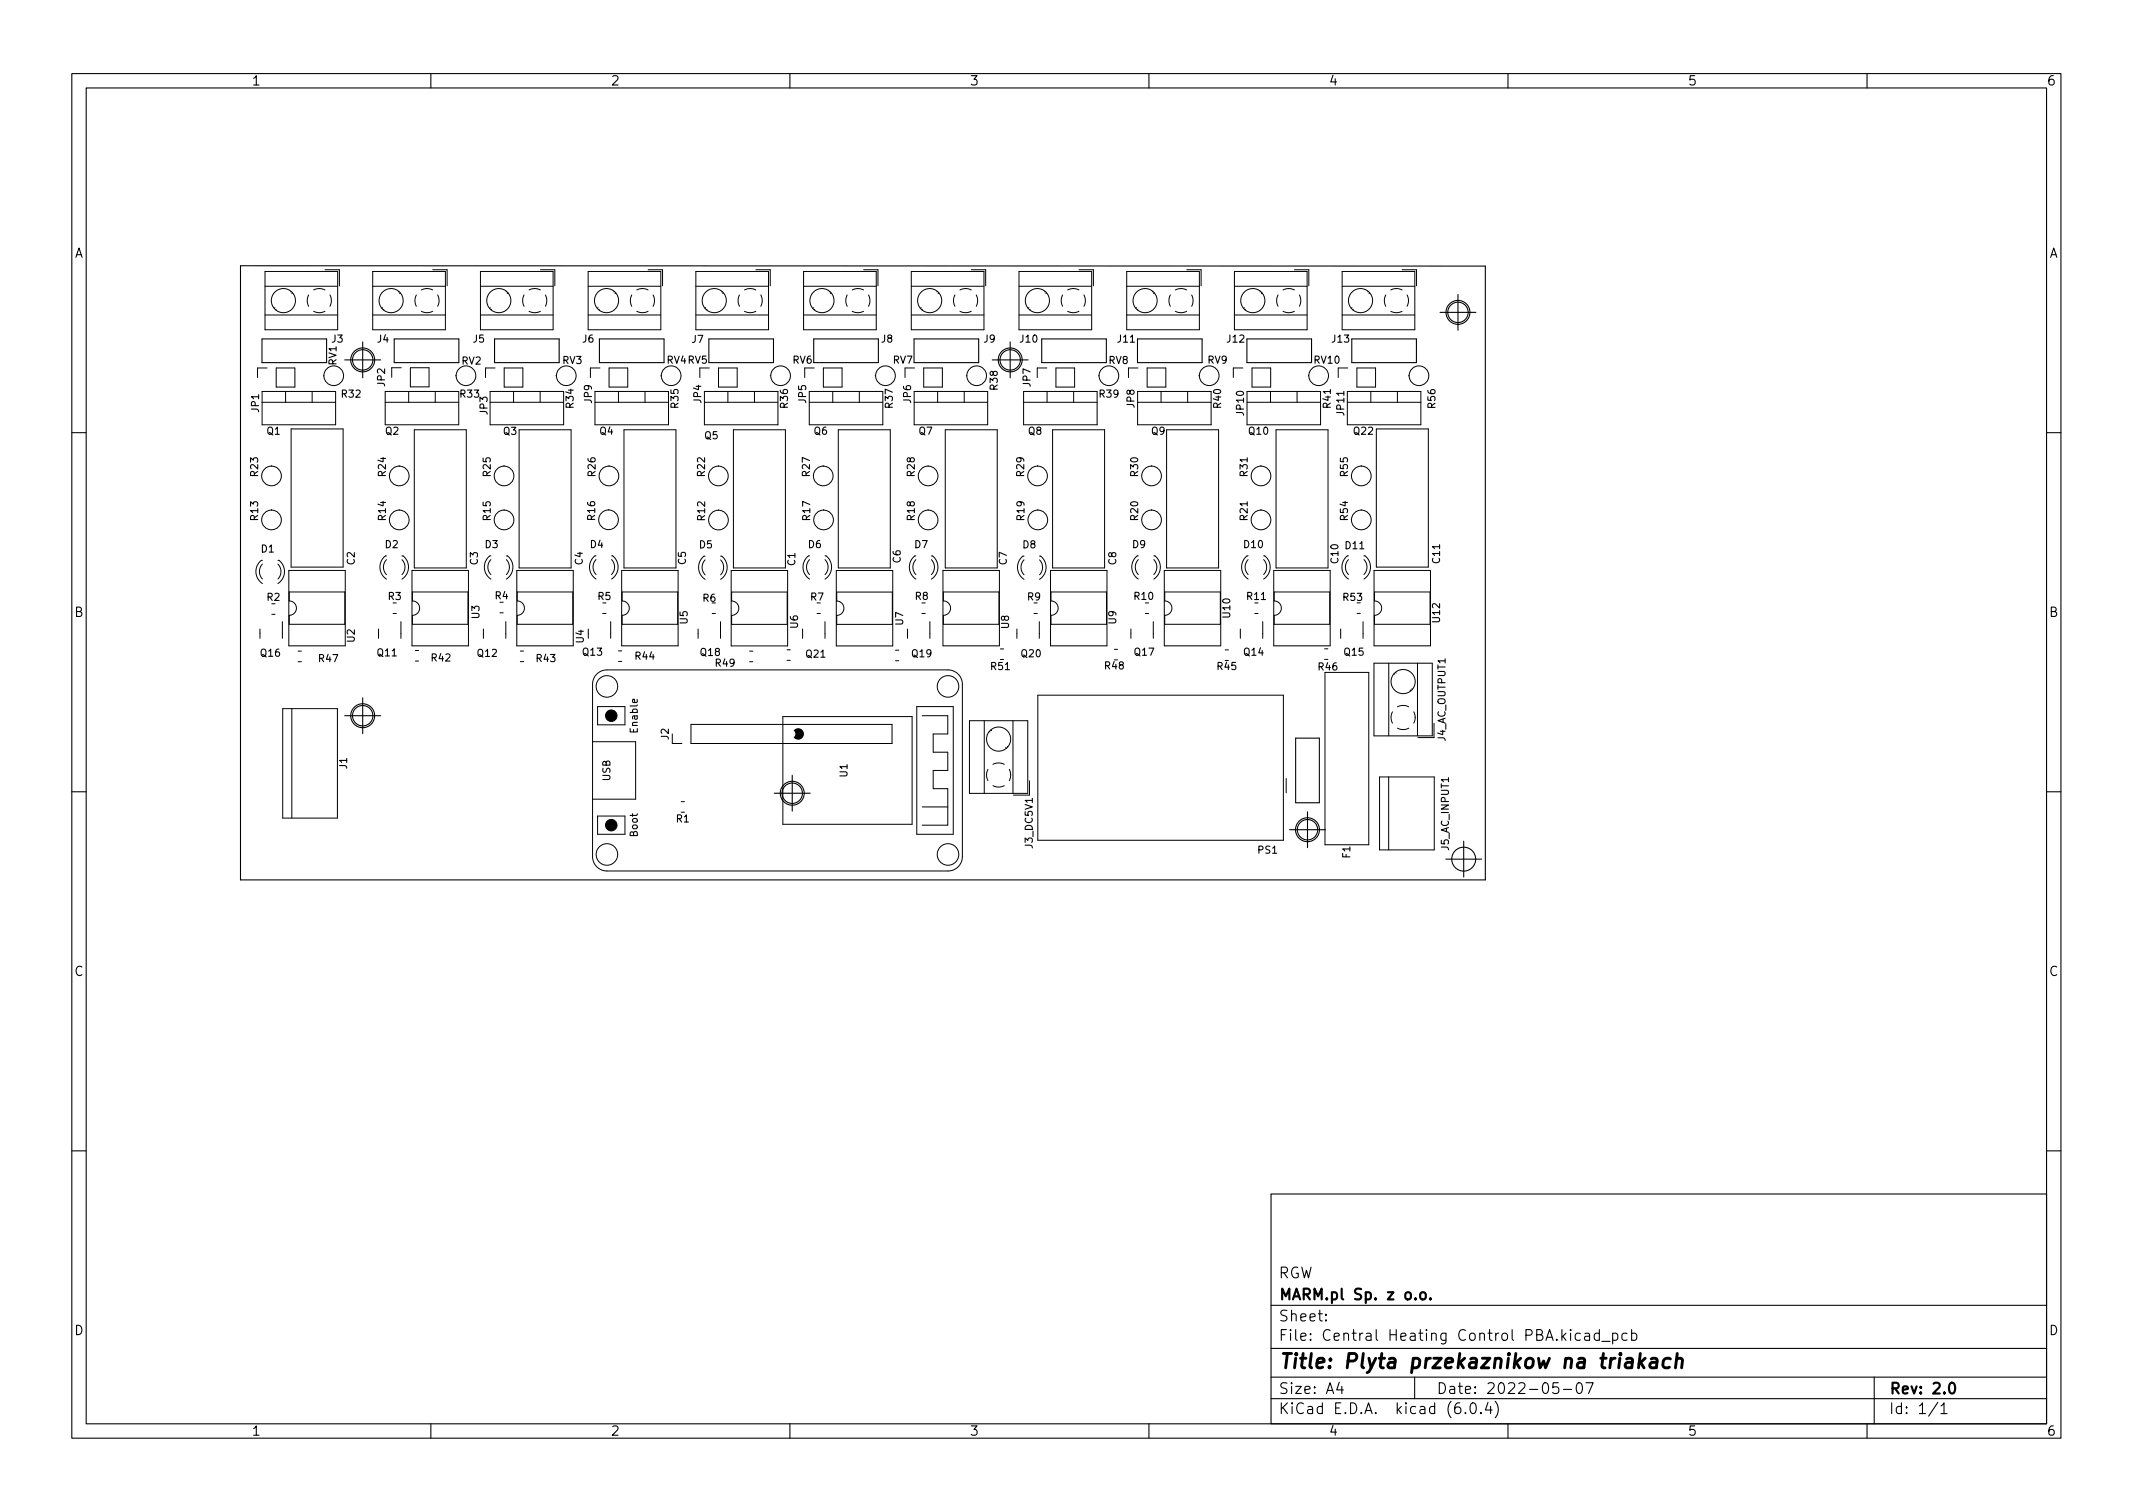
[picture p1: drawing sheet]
<svg xmlns="http://www.w3.org/2000/svg" width="297mm" height="210mm" viewBox="0 0 297 210" stroke-linecap="round" stroke-linejoin="round" font-family="sans-serif">
<defs><g id="words">
<text font-size="2.8" x="178" y="190.6">Title: Plyta przekaznikow na triakach</text>
<g font-size="2.1">
<text x="178" y="178">RGW</text>
<text x="178" y="184">Sheet:</text>
<text x="178" y="181">MARM.pl Sp. z o.o.</text>
<text x="178" y="186.7">File: Central Heating Control PBA.kicad_pcb</text>
<text x="178" y="196.9">KiCad E.D.A. kicad (6.0.4)</text>
<text x="178" y="194.1">Size: A4</text>
<text x="200" y="194.1">Date: 2022-05-07</text>
<text x="263" y="194.1">Rev: 2.0</text>
<text x="263" y="196.9">Id: 1/1</text>
</g>
<g font-size="1.8">
<text x="35" y="11.9">1</text>
<text x="85" y="11.9">2</text>
<text x="135" y="11.9">3</text>
<text x="185" y="11.9">4</text>
<text x="235" y="11.9">5</text>
<text x="285" y="11.9">6</text>
<text x="10.3" y="35.9">A</text>
<text x="285.3" y="35.9">A</text>
<text x="10.3" y="85.9">B</text>
<text x="285.3" y="85.9">B</text>
<text x="10.3" y="135.9">C</text>
<text x="285.3" y="135.9">C</text>
<text x="10.3" y="185.9">D</text>
<text x="285.3" y="185.9">D</text>
<text x="35" y="199.9">1</text>
<text x="85" y="199.9">2</text>
<text x="135" y="199.9">3</text>
<text x="185" y="199.9">4</text>
<text x="235" y="199.9">5</text>
<text x="285" y="199.9">6</text>
</g>
<g font-size="1.4">
<text x="46.2" y="47.7">J3</text>
<text x="52.6" y="47.7">J4</text>
<text x="65.9" y="47.7">J5</text>
<text x="81.1" y="47.7">J6</text>
<text x="96.4" y="47.7">J7</text>
<text x="122.8" y="47.7">J8</text>
<text x="137" y="47.7">J9</text>
<text x="142.1" y="47.7">J10</text>
<text x="155.7" y="47.7">J11</text>
<text x="170.9" y="47.7">J12</text>
<text x="185.5" y="47.7">J13</text>
<text x="46.9" y="50.8" transform="rotate(-90 46.9 50.8)">RV1</text>
<text x="53.6" y="53.8" transform="rotate(-90 53.6 53.8)">JP2</text>
<text x="64.3" y="50.8">RV2</text>
<text x="78.3" y="50.7">RV3</text>
<text x="92.9" y="50.6">RV4RV5</text>
<text x="110.4" y="50.6">RV6</text>
<text x="124.4" y="50.6">RV7</text>
<text x="143.5" y="53.8" transform="rotate(-90 143.5 53.8)">JP7</text>
<text x="154.4" y="50.7">RV8</text>
<text x="168.2" y="50.6">RV9</text>
<text x="183" y="50.6">RV10</text>
<text x="36.1" y="57.4" transform="rotate(-90 36.1 57.4)">JP1</text>
<text x="47.6" y="55.4">R32</text>
<text x="64.1" y="55.4">R33</text>
<text x="67.9" y="57.7" transform="rotate(-90 67.9 57.7)">JP3</text>
<text x="79.9" y="56.8" transform="rotate(-90 79.9 56.8)">R34</text>
<text x="82.4" y="56.1" transform="rotate(-90 82.4 56.1)">JP9</text>
<text x="94.5" y="56.8" transform="rotate(-90 94.5 56.8)">R35</text>
<text x="97.7" y="56.1" transform="rotate(-90 97.7 56.1)">JP4</text>
<text x="109.7" y="56.8" transform="rotate(-90 109.7 56.8)">R36</text>
<text x="112.3" y="56.1" transform="rotate(-90 112.3 56.1)">JP5</text>
<text x="124.3" y="56.8" transform="rotate(-90 124.3 56.8)">R37</text>
<text x="126.9" y="56.1" transform="rotate(-90 126.9 56.1)">JP6</text>
<text x="138.9" y="54.2" transform="rotate(-90 138.9 54.2)">R38</text>
<text x="153.1" y="55.4">R39</text>
<text x="158" y="56.7" transform="rotate(-90 158 56.7)">JP8</text>
<text x="170" y="56.8" transform="rotate(-90 170 56.8)">R40</text>
<text x="173.2" y="57.8" transform="rotate(-90 173.2 57.8)">JP10</text>
<text x="185.3" y="56.8" transform="rotate(-90 185.3 56.8)">R41</text>
<text x="187.2" y="57.8" transform="rotate(-90 187.2 57.8)">JP11</text>
<text x="199.9" y="56.8" transform="rotate(-90 199.9 56.8)">R56</text>
<text x="37.2" y="60.5">Q1</text>
<text x="53.7" y="60.5">Q2</text>
<text x="70.1" y="60.5">Q3</text>
<text x="83.5" y="60.5">Q4</text>
<text x="98.1" y="61.2">Q5</text>
<text x="113.4" y="60.5">Q6</text>
<text x="128" y="60.5">Q7</text>
<text x="143.2" y="60.5">Q8</text>
<text x="160.4" y="60.5">Q9</text>
<text x="173.9" y="60.5">Q10</text>
<text x="188.5" y="60.5">Q22</text>
<text x="35.9" y="66.3" transform="rotate(-90 35.9 66.3)">R23</text>
<text x="53.7" y="66.3" transform="rotate(-90 53.7 66.3)">R24</text>
<text x="68.3" y="66.3" transform="rotate(-90 68.3 66.3)">R25</text>
<text x="82.9" y="66.3" transform="rotate(-90 82.9 66.3)">R26</text>
<text x="98.2" y="66.3" transform="rotate(-90 98.2 66.3)">R22</text>
<text x="112.8" y="66.3" transform="rotate(-90 112.8 66.3)">R27</text>
<text x="127.4" y="66.3" transform="rotate(-90 127.4 66.3)">R28</text>
<text x="142.6" y="66.3" transform="rotate(-90 142.6 66.3)">R29</text>
<text x="158.5" y="66.3" transform="rotate(-90 158.5 66.3)">R30</text>
<text x="173.7" y="66.3" transform="rotate(-90 173.7 66.3)">R31</text>
<text x="187.7" y="66.3" transform="rotate(-90 187.7 66.3)">R55</text>
<text x="35.9" y="72.4" transform="rotate(-90 35.9 72.4)">R13</text>
<text x="36.4" y="76.9">D1</text>
<text x="53.7" y="76.3">D2</text>
<text x="53.7" y="72.4" transform="rotate(-90 53.7 72.4)">R14</text>
<text x="67.6" y="76.3">D3</text>
<text x="68.3" y="72.4" transform="rotate(-90 68.3 72.4)">R15</text>
<text x="82.2" y="76.3">D4</text>
<text x="82.9" y="72.4" transform="rotate(-90 82.9 72.4)">R16</text>
<text x="97.4" y="76.3">D5</text>
<text x="98.2" y="72.4" transform="rotate(-90 98.2 72.4)">R12</text>
<text x="112.6" y="76.3">D6</text>
<text x="112.8" y="72.4" transform="rotate(-90 112.8 72.4)">R17</text>
<text x="127.4" y="72.4" transform="rotate(-90 127.4 72.4)">R18</text>
<text x="127.4" y="76.3">D7</text>
<text x="142.5" y="76.3">D8</text>
<text x="142.7" y="72.4" transform="rotate(-90 142.7 72.4)">R19</text>
<text x="157.7" y="76.3">D9</text>
<text x="158.5" y="72.4" transform="rotate(-90 158.5 72.4)">R20</text>
<text x="173.3" y="76.3">D10</text>
<text x="173.7" y="72.4" transform="rotate(-90 173.7 72.4)">R21</text>
<text x="187.4" y="76.5">D11</text>
<text x="187.7" y="72.4" transform="rotate(-90 187.7 72.4)">R54</text>
<text x="37.2" y="83.7">R2</text>
<text x="49.4" y="78.6" transform="rotate(-90 49.4 78.6)">C2</text>
<text x="54.1" y="83.5">R3</text>
<text x="66.5" y="78.6" transform="rotate(-90 66.5 78.6)">C3</text>
<text x="69" y="83.4">R4</text>
<text x="81.1" y="78.6" transform="rotate(-90 81.1 78.6)">C4</text>
<text x="83.3" y="83.5">R5</text>
<text x="95.5" y="78.6" transform="rotate(-90 95.5 78.6)">C5</text>
<text x="97.9" y="83.8">R6</text>
<text x="110.7" y="78.7" transform="rotate(-90 110.7 78.7)">C1</text>
<text x="112.9" y="83.6">R7</text>
<text x="125.4" y="78.4" transform="rotate(-90 125.4 78.4)">C6</text>
<text x="127.5" y="83.5">R8</text>
<text x="140.2" y="78.6" transform="rotate(-90 140.2 78.6)">C7</text>
<text x="143.1" y="83.6">R9</text>
<text x="155.4" y="78.6" transform="rotate(-90 155.4 78.6)">C8</text>
<text x="158" y="83.5">R10</text>
<text x="173.7" y="83.5">R11</text>
<text x="186.4" y="78.4" transform="rotate(-90 186.4 78.4)">C10</text>
<text x="187.1" y="83.7">R53</text>
<text x="200.5" y="78.4" transform="rotate(-90 200.5 78.4)">C11</text>
<text x="49.4" y="89.4" transform="rotate(-90 49.4 89.4)">U2</text>
<text x="66.8" y="86.1" transform="rotate(-90 66.8 86.1)">U3</text>
<text x="81.3" y="89.5" transform="rotate(-90 81.3 89.5)">U4</text>
<text x="95.8" y="86.9" transform="rotate(-90 95.8 86.9)">U5</text>
<text x="111.1" y="87.5" transform="rotate(-90 111.1 87.5)">U6</text>
<text x="125.8" y="87" transform="rotate(-90 125.8 87)">U7</text>
<text x="140.5" y="87.5" transform="rotate(-90 140.5 87.5)">U8</text>
<text x="155.4" y="86.9" transform="rotate(-90 155.4 86.9)">U9</text>
<text x="171.3" y="86" transform="rotate(-90 171.3 86)">U10</text>
<text x="200.5" y="86.6" transform="rotate(-90 200.5 86.6)">U12</text>
<text x="36.3" y="91.4">Q16</text>
<text x="44.4" y="92.2">R47</text>
<text x="52.6" y="91.4">Q11</text>
<text x="60.1" y="92.1">R42</text>
<text x="66.5" y="91.5">Q12</text>
<text x="74.7" y="92.2">R43</text>
<text x="81.2" y="91.3">Q13</text>
<text x="88.5" y="91.8">R44</text>
<text x="97.6" y="91.3">Q18</text>
<text x="99.7" y="92.8">R49</text>
<text x="112.3" y="91.6">Q21</text>
<text x="127" y="91.5">Q19</text>
<text x="138" y="93.3">R51</text>
<text x="142.3" y="91.5">Q20</text>
<text x="153.9" y="93.2">R48</text>
<text x="158" y="91.3">Q17</text>
<text x="169.6" y="93.3">R45</text>
<text x="173.3" y="91.3">Q14</text>
<text x="183.6" y="93.3">R46</text>
<text x="187.2" y="91.3">Q15</text>
<text x="88.8" y="101.9" transform="rotate(-90 88.8 101.9)">Enable</text>
<text x="48.3" y="107" transform="rotate(-90 48.3 107)">J1</text>
<text x="93.1" y="103" transform="rotate(-90 93.1 103)">J2</text>
<text x="201.3" y="103.2" transform="rotate(-90 201.3 103.2)">J4_AC_OUTPUT1</text>
<text x="85" y="108.7" transform="rotate(-90 85 108.7)">USB</text>
<text x="118" y="108.2" transform="rotate(-90 118 108.2)">U1</text>
<text x="88.8" y="116.5" transform="rotate(-90 88.8 116.5)">Boot</text>
<text x="94.2" y="114.5">R1</text>
<text x="143.8" y="118" transform="rotate(-90 143.8 118)">J3_DC5V1</text>
<text x="175.2" y="118.9">PS1</text>
<text x="188" y="119.5" transform="rotate(-90 188 119.5)">F1</text>
<text x="201.8" y="118.3" transform="rotate(-90 201.8 118.3)">J5_AC_INPUT1</text>
</g>
</g></defs>
<g fill="none" stroke="#000" stroke-width=".15">
<path d="M10 10.2h277v190.1h-277zM12 12.2h273v186.1h-273zM60 10.2v2M110 10.2v2M160 10.2v2M210 10.2v2M260 10.2v2M33.5 37l173.3 .1v85.4h-173.3zM36.5 47.2h9v3.3h-9zM48 50.1h5M50.5 47.6v5M54.9 47.2h9v3.3h-9z"/>
<path d="M68.9 47.2h9v3.3h-9zM83.5 47.2h9v3.3h-9zM98.7 47.2h9v3.3h-9zM113.3 47.2h9v3.3h-9zM127.3 47.2h9v3.3h-9zM138.2 50.1h5M140.7 47.6v5M145.1 47.2h9v3.3h-9zM158.4 47.2h9v3.3h-9zM173.6 47.2h9v3.3h-9zM188.2 47.2h9v3.3h-9zM200.5 43.5h5"/>
<path d="M203 41v5M10 60.2h2M285 60.2h2M48 99.7h5M50.5 97.2v5M10 110.2h2M107.8 110.5h5M110.3 108v5M179.6 115.5h5M180.4 102.8h3.3v9h-3.3zM182.1 113v5M201.3 119.6h5"/>
<path d="M203.8 117.1v5M285 110.2h2M10 160.2h2M177 166.3h108v32h-108zM285 160.2h2M60 198.3v2M110 198.3v2M160 198.3v2M177 194.8h108M177 191.8h108M177 187.8h108M177 181.8h108"/>
<path d="M184.6 183.8l.1 .1h-.1v-.1v.1M184.6 183l.1 .1h-.1v-.1v.1M186.5 192.5l-.4 1h1M186.9 193v1M197 191.8v3M204.1 196.7v.1h-.1l.1-.1v.1M204.9 195.4a.36 .36 0 0 1 .6 .2 .77 .77 0 0 1-.4 1.2 1 1 0 0 1-.2-1.4zM206.2 196.7l.1 .1h-.1h-.1l.1-.1v.1M207.2 195.3l-.3 1h.9M207.6 195.8v1M208.2 195.1a1.72 1.72 0 0 1 0 2.3M210 198.3v2"/>
<path d="M217 192.5h-.7l-.1 .7 .2-.1 .5 .1 .2 .2-.1 .5-.2 .1h-.4l-.2-.1M217.7 193.5h1.2M219.6 192.7a.36 .36 0 0 1 .4-.2 .36 .36 0 0 1 .3 .3 .77 .77 0 0 1-.4 1.2 .91 .91 0 0 1-.3-1.3zM220.1 185.7l-.5-.1-.2 .3v.4l.1 .3h.1h.5M220.7 185.7l.2-.1 .4 .1 .1 .9M220.9 192.5h1l-.7 1.5M221.4 186l-.5 .1a.29 .29 0 0 0-.3 .2 .29 .29 0 0 0 .3 .3h.5M222.7 185.7l-.4-.1-.3 .3v.4l.1 .3h.2h.4M222.7 185.1v1.5M223.1 186.8h1.1M224.6 185.7l.4-.1 .3 .3v.4l-.2 .3h-.1h-.4M224.6 185.6v1.5"/>
<path d="M226.6 185.7l-.5-.1-.2 .3v.4l.1 .3h.1h.5M227.2 185.7l.4-.1 .3 .3v.4l-.1 .3h-.2h-.4M227.2 185.1v1.5M260 198.3v2M261 191.8v6.5M269.9 195.3l-1.3 1.9M270.3 195.8l.4-.5v1.5M270.3 196.8h.8"/>
<circle cx="50.5" cy="50.1" r="1.67"/>
<circle cx="50.5" cy="50.1" r="1.42"/>
<circle cx="140.7" cy="50.1" r="1.67"/>
<circle cx="140.7" cy="50.1" r="1.42"/>
<circle cx="203" cy="43.5" r="1.67"/>
<circle cx="203" cy="43.5" r="1.42"/>
<circle cx="50.5" cy="99.7" r="1.67"/>
<circle cx="50.5" cy="99.7" r="1.42"/>
<circle cx="110.3" cy="110.5" r="1.67"/>
<circle cx="110.3" cy="110.5" r="1.42"/>
<circle cx="182.1" cy="115.5" r="1.67"/>
<circle cx="182.1" cy="115.5" r="1.42"/>
<circle cx="203.8" cy="119.6" r="1.67"/>
</g>
<path d="M197.8 180.1a.41 .41 0 0 1 .4-.2 .41 .41 0 0 1 .4 .3v.4a.41 .41 0 0 1-.4 .3 .41 .41 0 0 1-.4-.3zM199.2 180.8l.1 .1h-.1h-.1l.1-.1v.1M271.6 192.6a.36 .36 0 0 1 .6 .2 .77 .77 0 0 1-.4 1.2 1 1 0 0 1-.2-1.4z" fill="none" stroke="#000" stroke-width=".3"/>
<path d="M228.4 188.5l-.2 2M228.5 189.7l.4 .8M229.1 189.1l-.8 .8M230 189.2l.2-.1 .5 .1 .1 .2-.1 1.1M230.8 189.6l-.7 .1a.4 .4 0 0 0-.3 .3 .4 .4 0 0 0 .2 .5l.7-.1M232.6 189.2a.66 .66 0 0 0-1 .3v.6l.1 .3 .2 .1 .6-.1M233.5 189.3a.49 .49 0 0 1 .8 .1l-.1 1.1M233.6 188.5l-.3 2" fill="none" stroke="#000" stroke-width=".4"/>
<g fill="none" stroke="#000" stroke-width=".14">
<path d="M36.9 37.8h10.1v8.1h-10.1zM36.9 39.9h10.1M45.3 37.6h2v2.2M51.9 37.8h10.1v8.1h-10.1zM51.9 39.9h10.1M60.3 37.6h2v2.2M66.9 37.8h10.1v8.1h-10.1zM66.9 39.9h10.1M75.3 37.6h2v2.2M81.9 37.8h10.1v8.1h-10.1zM81.9 39.9h10.1M90.3 37.6h2v2.2"/>
<path d="M96.9 37.8h10.1v8.1h-10.1zM96.9 39.9h10.1M105.3 37.6h2v2.2M111.9 37.8h10.1v8.1h-10.1zM111.9 39.9h10.1M120.3 37.6h2v2.2M126.9 37.8h10.1v8.1h-10.1zM126.9 39.9h10.1M135.3 37.6h2v2.2M141.9 37.8h10.1v8.1h-10.1zM141.9 39.9h10.1M150.3 37.6h2v2.2"/>
<path d="M156.9 37.8h10.1v8.1h-10.1zM156.9 39.9h10.1M165.3 37.6h2v2.2M171.9 37.8h10.1v8.1h-10.1zM171.9 39.9h10.1M180.3 37.6h2v2.2M186.9 37.8h10.1v8.1h-10.1zM186.9 39.9h10.1M195.3 37.6h2v2.2M36.5 54.5h10.2v4.6h-10.2zM36.5 56h10.2M36.9 43.9h10.1"/>
<path d="M37.2 51.2h-1.3v1.4M38.3 42.8l-.1 .1M38.5 43.1h-.1M38.5 51.2h2.6v2.7h-2.6zM39.8 54.5v1.5M40.5 40.6h.1M40.5 59.7h7.3v19.3h-7.3zM40.7 40.8l-.1 .1M43 41.1l-.2 .8 .2 .7M43.5 54.5v1.5M44.4 40.2l.9 .2M44.5 40.2l-.8 .2"/>
<path d="M45 52.3h.1M45.3 43.3l-.8 .2-.8-.2M45.9 41.1l.2 .7-.2 .8M51.9 43.9h10.1M53.3 42.8l-.1 .1M53.5 43.1h-.1M53.6 54.5h10.3v4.6h-10.3zM53.6 56h10.3M55.5 40.6h.1M55.7 40.8l-.1 .1M55.9 51.2h-1.4v1.3M56.9 54.5v1.5"/>
<path d="M57.1 51.2h2.6v2.7h-2.6zM57.7 59.8h7.2v19.3h-7.2zM58 41.1l-.2 .8 .2 .7M59.4 40.2l.9 .2M59.5 40.2l-.8 .2M60.3 43.3l-.8 .2-.8-.2M60.6 54.5v1.5M60.9 41.1l.2 .7-.2 .8M63.4 52.3h.1M66.9 43.9h10.1M68.2 54.5h10.3v4.6h-10.3zM68.2 56h10.3"/>
<path d="M68.3 42.8l-.1 .1M68.5 43.1h-.1M68.9 51.2h-1.3v1.4M70.2 51.2h2.6v2.7h-2.6zM70.5 40.6h.1M70.7 40.8l-.1 .1M71.5 54.5v1.5M72.3 59.8h7.2v19.3h-7.2zM73 41.1l-.2 .8 .2 .7M74.4 40.2l.9 .2M74.5 40.2l-.8 .2M75.2 54.5v1.5"/>
<path d="M75.3 43.3l-.8 .2-.8-.2M75.9 41.1l.2 .7-.2 .8M77.4 52.3h.1M81.9 43.9h10.1M82.9 54.5h10.2v4.6h-10.2zM82.9 56h10.2M83.3 42.8l-.1 .1M83.5 43.1h-.1M83.5 51.2h-1.3v1.4M84.8 51.2h2.6v2.7h-2.6zM85.5 40.6h.1M85.7 40.8l-.1 .1"/>
<path d="M86.1 54.5v1.5M86.9 59.8h7.2v19.3h-7.2zM88 41.1l-.2 .8 .2 .7M89.4 40.2l.9 .2M89.5 40.2l-.8 .2M89.8 54.5v1.5M90.3 43.3l-.8 .2-.8-.2M90.9 41.1l.2 .7-.2 .8M92 52.3h.1M96.9 43.9h10.1M98.1 54.5h10.2v4.6h-10.2zM98.1 56h10.2"/>
<path d="M98.3 42.8l-.1 .1M98.5 43.1h-.1M98.8 51.2h-1.3v1.4M100.1 51.2h2.6v2.7h-2.6zM100.5 40.6h.1M100.7 40.8l-.1 .1M101.4 54.5v1.5M102.1 59.8h7.3v19.3h-7.3zM103 41.1l-.2 .8 .2 .7M104.4 40.2l.9 .2M104.5 40.2l-.8 .2M105.1 54.5v1.5"/>
<path d="M105.3 43.3l-.8 .2-.8-.2M105.9 41.1l.2 .7-.2 .8M107.3 52.3h.1M111.9 43.9h10.1M112.7 54.5h10.2v4.6h-10.2zM112.7 56h10.2M113.3 42.8l-.1 .1M113.4 51.2h-1.3v1.4M113.5 43.1h-.1M114.7 51.2h2.6v2.7h-2.6zM115.5 40.6h.1M115.7 40.8l-.1 .1"/>
<path d="M116 54.5v1.5M116.7 59.8h7.3v19.3h-7.3zM118 41.1l-.2 .8 .2 .7M119.7 54.5v1.5M120.3 40.4l-.8-.2-.8 .2M120.3 43.3l-.8 .2-.8-.2M120.9 41.1l.2 .7-.2 .8M121.9 52.3h.1M126.9 43.9h10.1M127.3 54.5h10.2v4.6h-10.2zM127.3 56h10.2M127.4 51.2h-1.4v1.4"/>
<path d="M128.3 42.8l-.1 .1M128.5 43.1h-.1M128.6 51.2h2.6v2.7h-2.6zM130.5 40.6h.1M130.6 54.5v1.5M130.7 40.8l-.1 .1M131.6 59.8h7.3v19.3h-7.3zM133 41.1l-.2 .8 .2 .7M134.3 54.5v1.5M134.4 40.2l.9 .2M134.5 40.2l-.8 .2M134.6 52.3h.1"/>
<path d="M135.3 43.3l-.8 .2-.8-.2M135.9 41.1l.2 .7-.2 .8M141.9 43.9h10.1M142.5 54.5h10.3v4.6h-10.3zM142.5 56h10.3M143.3 42.8l-.1 .1M143.5 43.1h-.1M145.5 40.6h.1M145.7 40.8l-.1 .1M145.8 51.2h-1.4v1.4M145.8 54.5v1.5M146.6 59.8h7.2v19.3h-7.2z"/>
<path d="M147 51.2h2.6v2.7h-2.6zM148 41.1l-.2 .8 .2 .7M149.4 40.2l.9 .2M149.5 40.2l-.8 .2M149.5 54.5v1.5M150.3 43.3l-.8 .2-.8-.2M150.9 41.1l.2 .7-.2 .8M153 52.3h.1M156.9 43.9h10.1M158.3 42.8l-.1 .1M158.4 54.5h10.3v4.6h-10.3zM158.4 56h10.3"/>
<path d="M158.5 43.1h-.1M158.5 51.2h-1.4v1.4M159.7 51.2h2.6v2.7h-2.6zM160.5 40.6h.1M160.7 40.8l-.1 .1M161.7 54.5v1.5M162.5 59.8h7.2v19.3h-7.2zM163 41.1l-.2 .8 .2 .7M164.4 40.2l.9 .2M164.5 40.2l-.8 .2M165.3 43.3l-.8 .2-.8-.2M165.4 54.5v1.5"/>
<path d="M165.9 41.1l.2 .7-.2 .8M167 52.3h.1M171.9 43.9h10.1M173.1 51.2h-1.3v1.4M173.3 42.8l-.1 .1M173.5 43.1h-.1M173.7 54.5h10.2v4.6h-10.2zM173.7 56h10.2M174.4 51.2h2.6v2.7h-2.6zM175.5 40.6h.1M175.7 40.8l-.1 .1M176.9 54.5v1.5"/>
<path d="M177.7 59.8h7.2v19.3h-7.2zM178 41.1l-.2 .8 .2 .7M179.4 40.2l.9 .2M179.5 40.2l-.8 .2M180.3 43.3l-.8 .2-.8-.2M180.6 54.5v1.5M180.9 41.1l.2 .7-.2 .8M182.2 52.3h.1M186.9 43.9h10.1M187.6 54.5h10.3v4.6h-10.3zM187.6 56h10.3M187.7 51.2h-1.3v1.4"/>
<path d="M188.3 42.8l-.1 .1M188.5 43.1h-.1M189 51.2h2.6v2.7h-2.6zM190.5 40.6h.1M190.7 40.8l-.1 .1M190.9 54.5v1.5M191.7 59.7h7.2v19.3h-7.2zM193 41.1l-.2 .8 .2 .7M194.4 40.2l.9 .2M194.5 40.2l-.8 .2M194.6 54.5v1.5M195.3 43.3l-.8 .2-.8-.2"/>
<path d="M195.9 41.1l.2 .7-.2 .8M196.2 52.3h.1M36.5 78a1.45 1.45 0 0 0-.8 1.2 1.99 1.99 0 0 0 .8 2.1M36.5 78.5a1.5 1.5 0 0 0 0 2.1M37.8 64.8v.1M37.8 71h.1M38.7 78a1.41 1.41 0 0 1 .9 1.1 1.99 1.99 0 0 1-.9 2.2M38.7 78.5a1.5 1.5 0 0 1 0 2.1M40.2 79.4h7.9v10.5h-7.9zM53.8 77.4a1.45 1.45 0 0 0-.9 1.2 1.99 1.99 0 0 0 .9 2M53.8 77.9a1.5 1.5 0 0 0 0 2.1M55.6 64.8v.1"/>
<path d="M55.6 71h.1M56 77.9a1.5 1.5 0 0 1 0 2.1M56 77.4a1.41 1.41 0 0 1 .8 1.1 1.99 1.99 0 0 1-.8 2.1M57.4 79.4h7.8v10.5h-7.8zM68.4 77.9a1.5 1.5 0 0 0 0 2.1M68.4 77.4a1.45 1.45 0 0 0-.9 1.2 1.99 1.99 0 0 0 .9 2M70.2 64.8v.1M70.2 71h.1M70.5 77.9a1.5 1.5 0 0 1 0 2.1M70.5 77.4a1.41 1.41 0 0 1 .9 1.1 1.99 1.99 0 0 1-.9 2.1M72 79.4h7.8v10.5h-7.8zM83 77.9a1.5 1.5 0 0 0 0 2.1"/>
<path d="M83 77.4a1.44 1.44 0 0 0-.9 1.2 1.99 1.99 0 0 0 .9 2M84.7 70.9v.1M84.8 64.8v.1M85.2 77.4a1.41 1.41 0 0 1 .8 1.1 1.99 1.99 0 0 1-.8 2.1M85.2 77.9a1.5 1.5 0 0 1 0 2.1M86.6 79.4h7.8v10.5h-7.8zM98.2 78a1.5 1.5 0 0 0 0 2M98.2 77.4a1.45 1.45 0 0 0-.9 1.2 1.99 1.99 0 0 0 .9 2.1M100 64.8v.1M100.1 71h.1M100.4 77.4a1.41 1.41 0 0 1 .8 1.2 1.99 1.99 0 0 1-.8 2.1M100.4 78a1.5 1.5 0 0 1 0 2"/>
<path d="M101.8 79.4h7.9v10.5h-7.9zM112.7 77.4a1.44 1.44 0 0 0-.8 1.2 1.99 1.99 0 0 0 .8 2M112.7 77.9a1.5 1.5 0 0 0 0 2.1M114.6 64.8v.1M114.7 71h.1M114.9 77.4a1.41 1.41 0 0 1 .9 1.1 1.99 1.99 0 0 1-.9 2.1M114.9 77.9a1.5 1.5 0 0 1 0 2.1M116.5 79.4h7.8v10.5h-7.8zM127.5 77.9a1.5 1.5 0 0 0 0 2.1M127.5 77.4a1.45 1.45 0 0 0-.8 1.2 1.99 1.99 0 0 0 .8 2M129.2 64.8v.1M129.2 71h.1"/>
<path d="M129.7 77.9a1.5 1.5 0 0 1 0 2.1M129.7 77.4a1.41 1.41 0 0 1 .9 1.1 1.99 1.99 0 0 1-.9 2.1M131.3 79.4h7.9v10.5h-7.9zM142.6 77.4a1.45 1.45 0 0 0-.9 1.2 1.99 1.99 0 0 0 .9 2.1M142.6 78a1.5 1.5 0 0 0 0 2M144.5 64.8v.1M144.5 71h.1M144.8 77.4a1.41 1.41 0 0 1 .8 1.2 1.99 1.99 0 0 1-.8 2.1M144.8 78a1.5 1.5 0 0 1 0 2M146.3 79.4h7.9v10.5h-7.9zM158.5 77.4a1.45 1.45 0 0 0-.9 1.2 1.99 1.99 0 0 0 .9 2M158.5 77.9a1.5 1.5 0 0 0 0 2.1"/>
<path d="M160.4 64.8v.1M160.4 71h.1M160.7 77.9a1.5 1.5 0 0 1 0 2.1M160.7 77.4a1.41 1.41 0 0 1 .8 1.1 1.99 1.99 0 0 1-.8 2.1M162.1 79.4h7.9v10.5h-7.9zM173.8 77.4a1.45 1.45 0 0 0-.9 1.2 1.99 1.99 0 0 0 .9 2M173.8 77.9a1.5 1.5 0 0 0 0 2.1M175.6 64.8v.1M175.6 71h.1M176 77.9a1.5 1.5 0 0 1 0 2.1M176 77.4a1.41 1.41 0 0 1 .8 1.1 1.99 1.99 0 0 1-.8 2.1M177.4 79.4h7.8v10.5h-7.8z"/>
<path d="M187.8 77.4a1.45 1.45 0 0 0-.9 1.2 1.99 1.99 0 0 0 .9 2M187.8 77.9a1.5 1.5 0 0 0 0 2.1M189.6 64.8v.1M189.6 71h.1M189.9 77.9a1.5 1.5 0 0 1 0 2.1M189.9 77.4a1.41 1.41 0 0 1 .9 1.1 1.99 1.99 0 0 1-.9 2.1M191.3 79.4h7.9v10.5h-7.9zM36.2 87.6v1.3M37.9 85.5h.4M39.3 86.6v2.3M39.4 98.7h7.6v15.2h-7.6zM40.3 82.4h7.7v4.5h-7.7v-1.2a1 1 0 0 0 1-1 1 1 0 0 0-1-1z"/>
<path d="M40.6 98.7v15.2M41.5 92.1h.5M41.5 90.7h.5M52.7 87.6v1.3M54.7 85.4h.5M55.8 86.6v2.3M57.4 82.4h7.8v4.5h-7.8v-1.2a1 1 0 0 0 1-1 1 1 0 0 0-1-1zM57.8 92h.5M57.8 90.6h.5M67.3 87.6v1.3M69.6 85.3h.5M70.4 86.6v2.3"/>
<path d="M72 82.4h7.8v4.5h-7.8v-1.2a1 1 0 0 0 1-1 1 1 0 0 0-1-1zM72.5 90.7h.4M72.5 92.1h.4M81.9 87.6v1.3M83.1 93.9a2 2 0 0 1 1.4-.6h47.5a2 2 0 0 1 2 2v24a2 2 0 0 1-2 2h-47.5a2 2 0 0 1-2-2v-24a2 2 0 0 1 .6-1.4zM83.2 98.4h3.8v2.5h-3.8zM83.9 85.4h.5M85 86.6v2.3M86.1 92.1h.5M86.1 90.6h.5M86.6 82.4h7.8v4.5h-7.8v-1.2a1 1 0 0 0 1-1 1 1 0 0 0-1-1zM97.2 87.6v1.3"/>
<path d="M99.2 85.4h.4M100.3 86.6v2.3M101.9 82.4h7.7v4.5h-7.7v-1.2a1 1 0 0 0 1-1 1 1 0 0 0-1-1zM104.4 92.1h.4M104.4 90.7h.4M109 99.8h18v15h-18zM109.6 90.5h.5M109.6 91.9h.5M111.8 87.6v1.3M113.8 85.4h.4M114.9 86.6v2.3M116.5 82.4h7.8v4.5h-7.8v-1.2a1 1 0 0 0 1-1 1 1 0 0 0-1-1z"/>
<path d="M124.7 90.5h.5M124.7 92h.5M126.4 87.6v1.3M127.7 98.4h5v17.8h-5zM128.4 85.4h.4M128.4 99.7h3.6v2.5h-2v2.5h2v2.6h-2v2.5h2v5.1h-3.6M129.5 86.6v2.3M131.4 82.4h7.7v4.5h-7.7v-1.2a1 1 0 0 0 1-1 1 1 0 0 0-1-1zM139.3 90.4h.5M141.6 87.6v1.3M144 85.4h.4M144.5 96.8h34.2v20.2h-34.2z"/>
<path d="M144.7 86.6v2.3M146.4 82.4h7.7v4.5h-7.7v-1.2a1 1 0 0 0 1-1 1 1 0 0 0-1-1zM155.2 90.4h.4M157.5 87.6v1.3M159.5 85.4h.5M160.6 86.6v2.3M162.2 82.4h7.7v4.5h-7.7v-1.2a1 1 0 0 0 1-1 1 1 0 0 0-1-1zM170.6 90.5h.5M172.7 87.6v1.3M174.7 85.4h.5M175.8 86.6v2.3M177.4 82.4h7.8v4.5h-7.8v-1.2a1 1 0 0 0 1-1 1 1 0 0 0-1-1z"/>
<path d="M184.5 91.8h.4M184.5 90.3h.4M184.5 93.6h6.1v24h-6.1zM186.7 87.6v1.3M189 85.4h.4M189.8 86.6v2.3M191.3 92.3h8.2v10.2h-8.2zM191.4 82.4h7.7v4.5h-7.7v-1.2a1 1 0 0 0 1-1 1 1 0 0 0-1-1zM193.4 92.3v10.2M193.9 99.1l-.2 .9 .2 .7M194.1 93.8l.1 .1M194.3 93.6l.1 .1"/>
<path d="M194.6 98.4l.7-.2 .9 .2M196.4 96.1l.1 .1M196.6 95.9l.1 .1M196.9 99.1l.2 .8M197.1 99.9l-.2 .8M197.4 92.3v10.2M82.5 103.3h6v8h-6M83.2 113.6h3.8v2.6h-3.8zM93.6 102.2v1.3h1.4M94.9 111.6h.4M96.2 100.9h28v2.6h-28zM128.4 112.4h3.6"/>
<path d="M135 100.4h8.1v10.1h-8.1zM137.1 100.4v10.1M137.6 107.1l-.2 .9 .2 .7M137.8 101.8v.1M138 101.6l.1 .1M138.3 106.4l.7-.2 .9 .2M138.3 109.4l.8 .2 .8-.2M140 104.1l.1 .1M140.3 103.9v.1M140.5 107.1l.2 .8M140.7 107.9l-.2 .8M141.1 100.4v10.1"/>
<path d="M143.4 108.7v2h-2.3M179.1 108.4v2M192.1 108.2h7.6v10.1h-7.6zM193.4 108.2v10.1M194.6 101.4l.9 .2 .7-.2M199.7 100.7v2h-2.2"/>
<circle cx="39.5" cy="41.9" r="1.68"/>
<circle cx="46.5" cy="52.3" r="1.37"/>
<circle cx="54.5" cy="41.9" r="1.68"/>
<circle cx="64.9" cy="52.3" r="1.37"/>
<circle cx="69.5" cy="41.9" r="1.68"/>
<circle cx="78.9" cy="52.3" r="1.37"/>
<circle cx="84.5" cy="41.9" r="1.68"/>
<circle cx="93.5" cy="52.3" r="1.37"/>
<circle cx="99.5" cy="41.9" r="1.68"/>
<circle cx="108.7" cy="52.3" r="1.37"/>
<circle cx="114.5" cy="41.9" r="1.68"/>
<circle cx="123.3" cy="52.3" r="1.37"/>
<circle cx="129.5" cy="41.9" r="1.68"/>
<circle cx="136" cy="52.3" r="1.37"/>
<circle cx="144.5" cy="41.9" r="1.68"/>
<circle cx="154.4" cy="52.3" r="1.37"/>
<circle cx="159.5" cy="41.9" r="1.68"/>
<circle cx="168.4" cy="52.3" r="1.37"/>
<circle cx="174.5" cy="41.9" r="1.68"/>
<circle cx="183.6" cy="52.3" r="1.37"/>
<circle cx="189.5" cy="41.9" r="1.68"/>
<circle cx="197.6" cy="52.3" r="1.37"/>
<circle cx="37.8" cy="72.4" r="1.37"/>
<circle cx="37.8" cy="66.3" r="1.37"/>
<circle cx="55.6" cy="72.4" r="1.37"/>
<circle cx="55.6" cy="66.3" r="1.37"/>
<circle cx="70.2" cy="72.4" r="1.37"/>
<circle cx="70.2" cy="66.3" r="1.37"/>
<circle cx="84.7" cy="72.4" r="1.37"/>
<circle cx="84.8" cy="66.3" r="1.37"/>
<circle cx="100" cy="66.3" r="1.37"/>
<circle cx="100.1" cy="72.4" r="1.37"/>
<circle cx="114.6" cy="66.3" r="1.37"/>
<circle cx="114.7" cy="72.4" r="1.37"/>
<circle cx="129.2" cy="72.4" r="1.37"/>
<circle cx="129.2" cy="66.3" r="1.37"/>
<circle cx="144.5" cy="66.3" r="1.37"/>
<circle cx="144.5" cy="72.4" r="1.37"/>
<circle cx="160.4" cy="72.4" r="1.37"/>
<circle cx="160.4" cy="66.3" r="1.37"/>
<circle cx="175.6" cy="72.4" r="1.37"/>
<circle cx="175.6" cy="66.3" r="1.37"/>
<circle cx="189.6" cy="72.4" r="1.37"/>
<circle cx="189.6" cy="66.3" r="1.37"/>
<circle cx="84.5" cy="95.6" r="1.5"/>
<circle cx="132" cy="95.6" r="1.5"/>
<circle cx="195.4" cy="94.9" r="1.68"/>
<circle cx="84.5" cy="119" r="1.5"/>
<circle cx="132" cy="119" r="1.5"/>
<circle cx="139.1" cy="102.9" r="1.68"/>
</g>
<g fill="#000" stroke="#000" stroke-width=".14">
<circle cx="85.1" cy="99.7" r=".8"/>
<circle cx="85.1" cy="114.9" r=".8"/>
</g>
<circle cx="111.2" cy="102.2" r=".4" fill="none" stroke="#000" stroke-width=".8"/>
<g fill="#fff" stroke="#fff" stroke-width=".14">
<circle cx="95.9" cy="83" r=".2"/>
<circle cx="125.7" cy="83" r=".2"/>
<circle cx="69.4" cy="77.7" r=".45"/>
<circle cx="69.4" cy="80.2" r=".45"/>
<circle cx="194.5" cy="41.9" r=".65"/>
<circle cx="189.5" cy="41.9" r=".65"/>
<circle cx="132.7" cy="88.5" r=".4"/>
<circle cx="135.2" cy="88.5" r=".4"/>
<circle cx="137.8" cy="88.5" r=".4"/>
<circle cx="137.8" cy="80.9" r=".4"/>
<circle cx="135.2" cy="80.9" r=".4"/>
<circle cx="132.7" cy="80.9" r=".4"/>
<circle cx="168.4" cy="52.3" r=".4"/>
<circle cx="165.9" cy="52.3" r=".4"/>
<circle cx="114.6" cy="66.3" r=".4"/>
<circle cx="114.6" cy="63.7" r=".4"/>
<circle cx="54.9" cy="77.7" r=".45"/>
<circle cx="54.9" cy="80.2" r=".45"/>
<circle cx="161" cy="57.8" r=".55"/>
<circle cx="163.5" cy="57.8" r=".55"/>
<circle cx="166.1" cy="57.8" r=".55"/>
<circle cx="61.3" cy="77" r=".6"/>
<circle cx="61.3" cy="62" r=".6"/>
<circle cx="189.6" cy="66.3" r=".4"/>
<circle cx="189.6" cy="63.7" r=".4"/>
<circle cx="37.2" cy="52.6" r=".5"/>
<circle cx="39.7" cy="52.6" r=".5"/>
<circle cx="120.3" cy="49.4" r=".3"/>
<circle cx="115.3" cy="48.2" r=".3"/>
<circle cx="41.6" cy="88.5" r=".4"/>
<circle cx="44.1" cy="88.5" r=".4"/>
<circle cx="46.7" cy="88.5" r=".4"/>
<circle cx="46.7" cy="80.9" r=".4"/>
<circle cx="44.1" cy="80.9" r=".4"/>
<circle cx="41.6" cy="80.9" r=".4"/>
<circle cx="129.9" cy="57.8" r=".55"/>
<circle cx="132.4" cy="57.8" r=".55"/>
<circle cx="135" cy="57.8" r=".55"/>
<circle cx="160.4" cy="66.3" r=".4"/>
<circle cx="160.4" cy="63.7" r=".4"/>
<circle cx="83.5" cy="52.6" r=".5"/>
<circle cx="86.1" cy="52.6" r=".5"/>
<circle cx="179.5" cy="41.9" r=".65"/>
<circle cx="174.5" cy="41.9" r=".65"/>
<circle cx="139.1" cy="107.9" r=".65"/>
<circle cx="139.1" cy="102.9" r=".65"/>
<circle cx="56.2" cy="57.8" r=".55"/>
<circle cx="58.8" cy="57.8" r=".55"/>
<circle cx="61.3" cy="57.8" r=".55"/>
<circle cx="74.5" cy="41.9" r=".65"/>
<circle cx="69.5" cy="41.9" r=".65"/>
<circle cx="129.2" cy="66.3" r=".4"/>
<circle cx="129.2" cy="63.7" r=".4"/>
<circle cx="99.3" cy="77.7" r=".45"/>
<circle cx="99.3" cy="80.3" r=".45"/>
<circle cx="136" cy="52.3" r=".4"/>
<circle cx="133.5" cy="52.3" r=".4"/>
<circle cx="127.4" cy="52.6" r=".5"/>
<circle cx="129.9" cy="52.6" r=".5"/>
<circle cx="89.5" cy="41.9" r=".65"/>
<circle cx="84.5" cy="41.9" r=".65"/>
<circle cx="104.5" cy="41.9" r=".65"/>
<circle cx="99.5" cy="41.9" r=".65"/>
<circle cx="195.9" cy="110.7" r=".76"/>
<circle cx="195.9" cy="115.8" r=".76"/>
<circle cx="70.2" cy="66.3" r=".4"/>
<circle cx="70.2" cy="63.7" r=".4"/>
<circle cx="75.9" cy="77" r=".6"/>
<circle cx="75.9" cy="62" r=".6"/>
<circle cx="113.4" cy="52.6" r=".5"/>
<circle cx="115.9" cy="52.6" r=".5"/>
<circle cx="84.1" cy="77.7" r=".45"/>
<circle cx="84.1" cy="80.2" r=".45"/>
<circle cx="39.1" cy="57.8" r=".55"/>
<circle cx="41.6" cy="57.8" r=".55"/>
<circle cx="44.2" cy="57.8" r=".55"/>
<circle cx="195.4" cy="99.9" r=".65"/>
<circle cx="195.4" cy="94.9" r=".65"/>
<circle cx="178.8" cy="88.5" r=".4"/>
<circle cx="181.3" cy="88.5" r=".4"/>
<circle cx="183.8" cy="88.5" r=".4"/>
<circle cx="183.8" cy="80.9" r=".4"/>
<circle cx="181.3" cy="80.9" r=".4"/>
<circle cx="178.8" cy="80.9" r=".4"/>
<circle cx="61.9" cy="49.4" r=".3"/>
<circle cx="56.9" cy="48.2" r=".3"/>
<circle cx="84.8" cy="66.3" r=".4"/>
<circle cx="84.8" cy="63.7" r=".4"/>
<circle cx="175.6" cy="66.3" r=".4"/>
<circle cx="175.6" cy="63.7" r=".4"/>
<circle cx="68.9" cy="52.6" r=".5"/>
<circle cx="71.5" cy="52.6" r=".5"/>
<circle cx="135.3" cy="77" r=".6"/>
<circle cx="135.3" cy="62" r=".6"/>
<circle cx="43.5" cy="49.4" r=".3"/>
<circle cx="38.5" cy="48.2" r=".3"/>
<circle cx="78.9" cy="52.3" r=".4"/>
<circle cx="76.3" cy="52.3" r=".4"/>
<circle cx="70.8" cy="57.8" r=".55"/>
<circle cx="73.4" cy="57.8" r=".55"/>
<circle cx="75.9" cy="57.8" r=".55"/>
<circle cx="145.1" cy="57.8" r=".55"/>
<circle cx="147.7" cy="57.8" r=".55"/>
<circle cx="150.2" cy="57.8" r=".55"/>
<circle cx="145.8" cy="52.6" r=".5"/>
<circle cx="148.3" cy="52.6" r=".5"/>
<circle cx="144.5" cy="72.4" r=".4"/>
<circle cx="144.5" cy="69.9" r=".4"/>
<circle cx="119.5" cy="41.9" r=".65"/>
<circle cx="114.5" cy="41.9" r=".65"/>
<circle cx="187.7" cy="52.6" r=".5"/>
<circle cx="190.2" cy="52.6" r=".5"/>
<circle cx="55.9" cy="52.5" r=".5"/>
<circle cx="58.4" cy="52.5" r=".5"/>
<circle cx="134.5" cy="41.9" r=".65"/>
<circle cx="129.5" cy="41.9" r=".65"/>
<circle cx="197.6" cy="52.3" r=".4"/>
<circle cx="195.1" cy="52.3" r=".4"/>
<circle cx="182.7" cy="104.8" r=".3"/>
<circle cx="181.5" cy="109.8" r=".3"/>
<circle cx="44.2" cy="76.8" r=".6"/>
<circle cx="44.2" cy="61.8" r=".6"/>
<circle cx="176.2" cy="57.8" r=".55"/>
<circle cx="178.8" cy="57.8" r=".55"/>
<circle cx="181.3" cy="57.8" r=".55"/>
<circle cx="163.5" cy="88.5" r=".4"/>
<circle cx="166.1" cy="88.5" r=".4"/>
<circle cx="168.6" cy="88.5" r=".4"/>
<circle cx="168.6" cy="80.9" r=".4"/>
<circle cx="166.1" cy="80.9" r=".4"/>
<circle cx="163.5" cy="80.9" r=".4"/>
<circle cx="189.6" cy="72.4" r=".4"/>
<circle cx="189.6" cy="69.9" r=".4"/>
<circle cx="143.7" cy="77.7" r=".45"/>
<circle cx="143.7" cy="80.3" r=".45"/>
<circle cx="187.6" cy="111.3" r=".65"/>
<circle cx="187.6" cy="115.9" r=".65"/>
<circle cx="187.6" cy="95.4" r=".65"/>
<circle cx="187.6" cy="100" r=".65"/>
<circle cx="55.6" cy="66.3" r=".4"/>
<circle cx="55.6" cy="63.7" r=".4"/>
<circle cx="175.6" cy="72.4" r=".4"/>
<circle cx="175.6" cy="69.9" r=".4"/>
<circle cx="123.3" cy="52.3" r=".4"/>
<circle cx="120.8" cy="52.3" r=".4"/>
<circle cx="183.6" cy="52.3" r=".4"/>
<circle cx="181.1" cy="52.3" r=".4"/>
<circle cx="43.2" cy="101.2" r=".76"/>
<circle cx="43.2" cy="106.3" r=".76"/>
<circle cx="43.2" cy="111.4" r=".76"/>
<circle cx="165.4" cy="49.4" r=".3"/>
<circle cx="160.4" cy="48.2" r=".3"/>
<circle cx="195.3" cy="76.8" r=".6"/>
<circle cx="195.3" cy="61.8" r=".6"/>
<circle cx="100" cy="66.3" r=".4"/>
<circle cx="100" cy="63.7" r=".4"/>
<circle cx="128.6" cy="77.7" r=".45"/>
<circle cx="128.6" cy="80.2" r=".45"/>
<circle cx="95" cy="102.2" r=".5"/>
<circle cx="97.5" cy="102.2" r=".5"/>
<circle cx="100" cy="102.2" r=".5"/>
<circle cx="102.6" cy="102.2" r=".5"/>
<circle cx="105.1" cy="102.2" r=".5"/>
<circle cx="107.7" cy="102.2" r=".5"/>
<circle cx="110.2" cy="102.2" r=".5"/>
<circle cx="112.7" cy="102.2" r=".5"/>
<circle cx="115.3" cy="102.2" r=".5"/>
<circle cx="117.8" cy="102.2" r=".5"/>
<circle cx="120.4" cy="102.2" r=".5"/>
<circle cx="122.9" cy="102.2" r=".5"/>
<circle cx="158.5" cy="52.6" r=".5"/>
<circle cx="161" cy="52.6" r=".5"/>
<circle cx="134.3" cy="49.4" r=".3"/>
<circle cx="129.3" cy="48.2" r=".3"/>
<circle cx="149.5" cy="41.9" r=".65"/>
<circle cx="144.5" cy="41.9" r=".65"/>
<circle cx="64.9" cy="52.3" r=".4"/>
<circle cx="62.3" cy="52.3" r=".4"/>
<circle cx="120.4" cy="77" r=".6"/>
<circle cx="120.4" cy="62" r=".6"/>
<circle cx="44.5" cy="41.9" r=".65"/>
<circle cx="39.5" cy="41.9" r=".65"/>
<circle cx="100.7" cy="57.8" r=".55"/>
<circle cx="103.2" cy="57.8" r=".55"/>
<circle cx="105.8" cy="57.8" r=".55"/>
<circle cx="90.5" cy="49.4" r=".3"/>
<circle cx="85.5" cy="48.2" r=".3"/>
<circle cx="180.6" cy="49.4" r=".3"/>
<circle cx="175.6" cy="48.2" r=".3"/>
<circle cx="37.6" cy="78.3" r=".45"/>
<circle cx="37.6" cy="80.9" r=".45"/>
<circle cx="147.7" cy="88.5" r=".4"/>
<circle cx="150.2" cy="88.5" r=".4"/>
<circle cx="152.8" cy="88.5" r=".4"/>
<circle cx="152.8" cy="80.9" r=".4"/>
<circle cx="150.2" cy="80.9" r=".4"/>
<circle cx="147.7" cy="80.9" r=".4"/>
<circle cx="173.1" cy="52.6" r=".5"/>
<circle cx="175.6" cy="52.6" r=".5"/>
<circle cx="105.8" cy="77" r=".6"/>
<circle cx="105.8" cy="62" r=".6"/>
<circle cx="174.9" cy="77.7" r=".45"/>
<circle cx="174.9" cy="80.2" r=".45"/>
<circle cx="90.5" cy="77" r=".6"/>
<circle cx="90.5" cy="62" r=".6"/>
<circle cx="188.9" cy="77.7" r=".45"/>
<circle cx="188.9" cy="80.2" r=".45"/>
<circle cx="128" cy="94.6" r=".38"/>
<circle cx="125.4" cy="94.6" r=".38"/>
<circle cx="122.9" cy="94.6" r=".38"/>
<circle cx="120.4" cy="94.6" r=".38"/>
<circle cx="117.8" cy="94.6" r=".38"/>
<circle cx="115.3" cy="94.6" r=".38"/>
<circle cx="112.7" cy="94.6" r=".38"/>
<circle cx="110.2" cy="94.6" r=".38"/>
<circle cx="107.7" cy="94.6" r=".38"/>
<circle cx="105.1" cy="94.6" r=".38"/>
<circle cx="102.6" cy="94.6" r=".38"/>
<circle cx="100" cy="94.6" r=".38"/>
<circle cx="97.5" cy="94.6" r=".38"/>
<circle cx="95" cy="94.6" r=".38"/>
<circle cx="92.4" cy="94.6" r=".38"/>
<circle cx="92.4" cy="120" r=".38"/>
<circle cx="95" cy="120" r=".38"/>
<circle cx="97.5" cy="120" r=".38"/>
<circle cx="100" cy="120" r=".38"/>
<circle cx="102.6" cy="120" r=".38"/>
<circle cx="105.1" cy="120" r=".38"/>
<circle cx="107.7" cy="120" r=".38"/>
<circle cx="110.2" cy="120" r=".38"/>
<circle cx="112.7" cy="120" r=".38"/>
<circle cx="115.3" cy="120" r=".38"/>
<circle cx="117.8" cy="120" r=".38"/>
<circle cx="120.4" cy="120" r=".38"/>
<circle cx="122.9" cy="120" r=".38"/>
<circle cx="125.4" cy="120" r=".38"/>
<circle cx="128" cy="120" r=".38"/>
<circle cx="58.8" cy="88.5" r=".4"/>
<circle cx="61.3" cy="88.5" r=".4"/>
<circle cx="63.8" cy="88.5" r=".4"/>
<circle cx="63.8" cy="80.9" r=".4"/>
<circle cx="61.3" cy="80.9" r=".4"/>
<circle cx="58.8" cy="80.9" r=".4"/>
<circle cx="93.5" cy="52.3" r=".4"/>
<circle cx="90.9" cy="52.3" r=".4"/>
<circle cx="152.1" cy="49.4" r=".3"/>
<circle cx="147.1" cy="48.2" r=".3"/>
<circle cx="59.5" cy="41.9" r=".65"/>
<circle cx="54.5" cy="41.9" r=".65"/>
<circle cx="181.3" cy="77" r=".6"/>
<circle cx="181.3" cy="62" r=".6"/>
<circle cx="166.1" cy="77" r=".6"/>
<circle cx="166.1" cy="62" r=".6"/>
<circle cx="117.9" cy="88.5" r=".4"/>
<circle cx="120.4" cy="88.5" r=".4"/>
<circle cx="122.9" cy="88.5" r=".4"/>
<circle cx="122.9" cy="80.9" r=".4"/>
<circle cx="120.4" cy="80.9" r=".4"/>
<circle cx="117.9" cy="80.9" r=".4"/>
<circle cx="195.2" cy="49.4" r=".3"/>
<circle cx="190.2" cy="48.2" r=".3"/>
<circle cx="84.7" cy="72.4" r=".4"/>
<circle cx="84.7" cy="69.8" r=".4"/>
<circle cx="85.4" cy="57.8" r=".55"/>
<circle cx="88" cy="57.8" r=".55"/>
<circle cx="90.5" cy="57.8" r=".55"/>
<circle cx="190.2" cy="57.8" r=".55"/>
<circle cx="192.7" cy="57.8" r=".55"/>
<circle cx="195.3" cy="57.8" r=".55"/>
<circle cx="150.2" cy="77" r=".6"/>
<circle cx="150.2" cy="62" r=".6"/>
<circle cx="129.2" cy="72.4" r=".4"/>
<circle cx="129.2" cy="69.9" r=".4"/>
<circle cx="55.6" cy="72.4" r=".4"/>
<circle cx="55.6" cy="69.9" r=".4"/>
<circle cx="113.8" cy="77.7" r=".45"/>
<circle cx="113.8" cy="80.2" r=".45"/>
<circle cx="192.7" cy="88.5" r=".4"/>
<circle cx="195.3" cy="88.5" r=".4"/>
<circle cx="197.8" cy="88.5" r=".4"/>
<circle cx="197.8" cy="80.9" r=".4"/>
<circle cx="195.3" cy="80.9" r=".4"/>
<circle cx="192.7" cy="80.9" r=".4"/>
<circle cx="144.5" cy="66.3" r=".4"/>
<circle cx="144.5" cy="63.7" r=".4"/>
<circle cx="37.8" cy="72.4" r=".4"/>
<circle cx="37.8" cy="69.9" r=".4"/>
<circle cx="46.5" cy="52.3" r=".4"/>
<circle cx="43.9" cy="52.3" r=".4"/>
<circle cx="164.5" cy="41.9" r=".65"/>
<circle cx="159.5" cy="41.9" r=".65"/>
<circle cx="154.4" cy="52.3" r=".4"/>
<circle cx="151.9" cy="52.3" r=".4"/>
<circle cx="176.3" cy="109.4" r=".5"/>
<circle cx="176.3" cy="104.4" r=".5"/>
<circle cx="146.9" cy="114.6" r=".5"/>
<circle cx="146.9" cy="99.2" r=".5"/>
<circle cx="88" cy="88.5" r=".4"/>
<circle cx="90.5" cy="88.5" r=".4"/>
<circle cx="93" cy="88.5" r=".4"/>
<circle cx="93" cy="80.9" r=".4"/>
<circle cx="90.5" cy="80.9" r=".4"/>
<circle cx="88" cy="80.9" r=".4"/>
<circle cx="75.9" cy="49.4" r=".3"/>
<circle cx="70.9" cy="48.2" r=".3"/>
<circle cx="103.2" cy="88.5" r=".4"/>
<circle cx="105.8" cy="88.5" r=".4"/>
<circle cx="108.3" cy="88.5" r=".4"/>
<circle cx="108.3" cy="80.9" r=".4"/>
<circle cx="105.8" cy="80.9" r=".4"/>
<circle cx="103.2" cy="80.9" r=".4"/>
<circle cx="114.7" cy="72.4" r=".4"/>
<circle cx="114.7" cy="69.9" r=".4"/>
<circle cx="108.7" cy="52.3" r=".4"/>
<circle cx="106.2" cy="52.3" r=".4"/>
<circle cx="159.6" cy="77.7" r=".45"/>
<circle cx="159.6" cy="80.2" r=".45"/>
<circle cx="100.1" cy="72.4" r=".4"/>
<circle cx="100.1" cy="69.9" r=".4"/>
<circle cx="70.2" cy="72.4" r=".4"/>
<circle cx="70.2" cy="69.9" r=".4"/>
<circle cx="115.3" cy="57.8" r=".55"/>
<circle cx="117.8" cy="57.8" r=".55"/>
<circle cx="120.4" cy="57.8" r=".55"/>
<circle cx="37.8" cy="66.3" r=".4"/>
<circle cx="37.8" cy="63.7" r=".4"/>
<circle cx="73.4" cy="88.5" r=".4"/>
<circle cx="75.9" cy="88.5" r=".4"/>
<circle cx="78.4" cy="88.5" r=".4"/>
<circle cx="78.4" cy="80.9" r=".4"/>
<circle cx="75.9" cy="80.9" r=".4"/>
<circle cx="73.4" cy="80.9" r=".4"/>
<circle cx="98.8" cy="52.6" r=".5"/>
<circle cx="101.3" cy="52.6" r=".5"/>
<circle cx="160.4" cy="72.4" r=".4"/>
<circle cx="160.4" cy="69.9" r=".4"/>
<circle cx="105.7" cy="49.4" r=".3"/>
<circle cx="100.7" cy="48.2" r=".3"/>
</g>
<use href="#words"/>
</svg>
